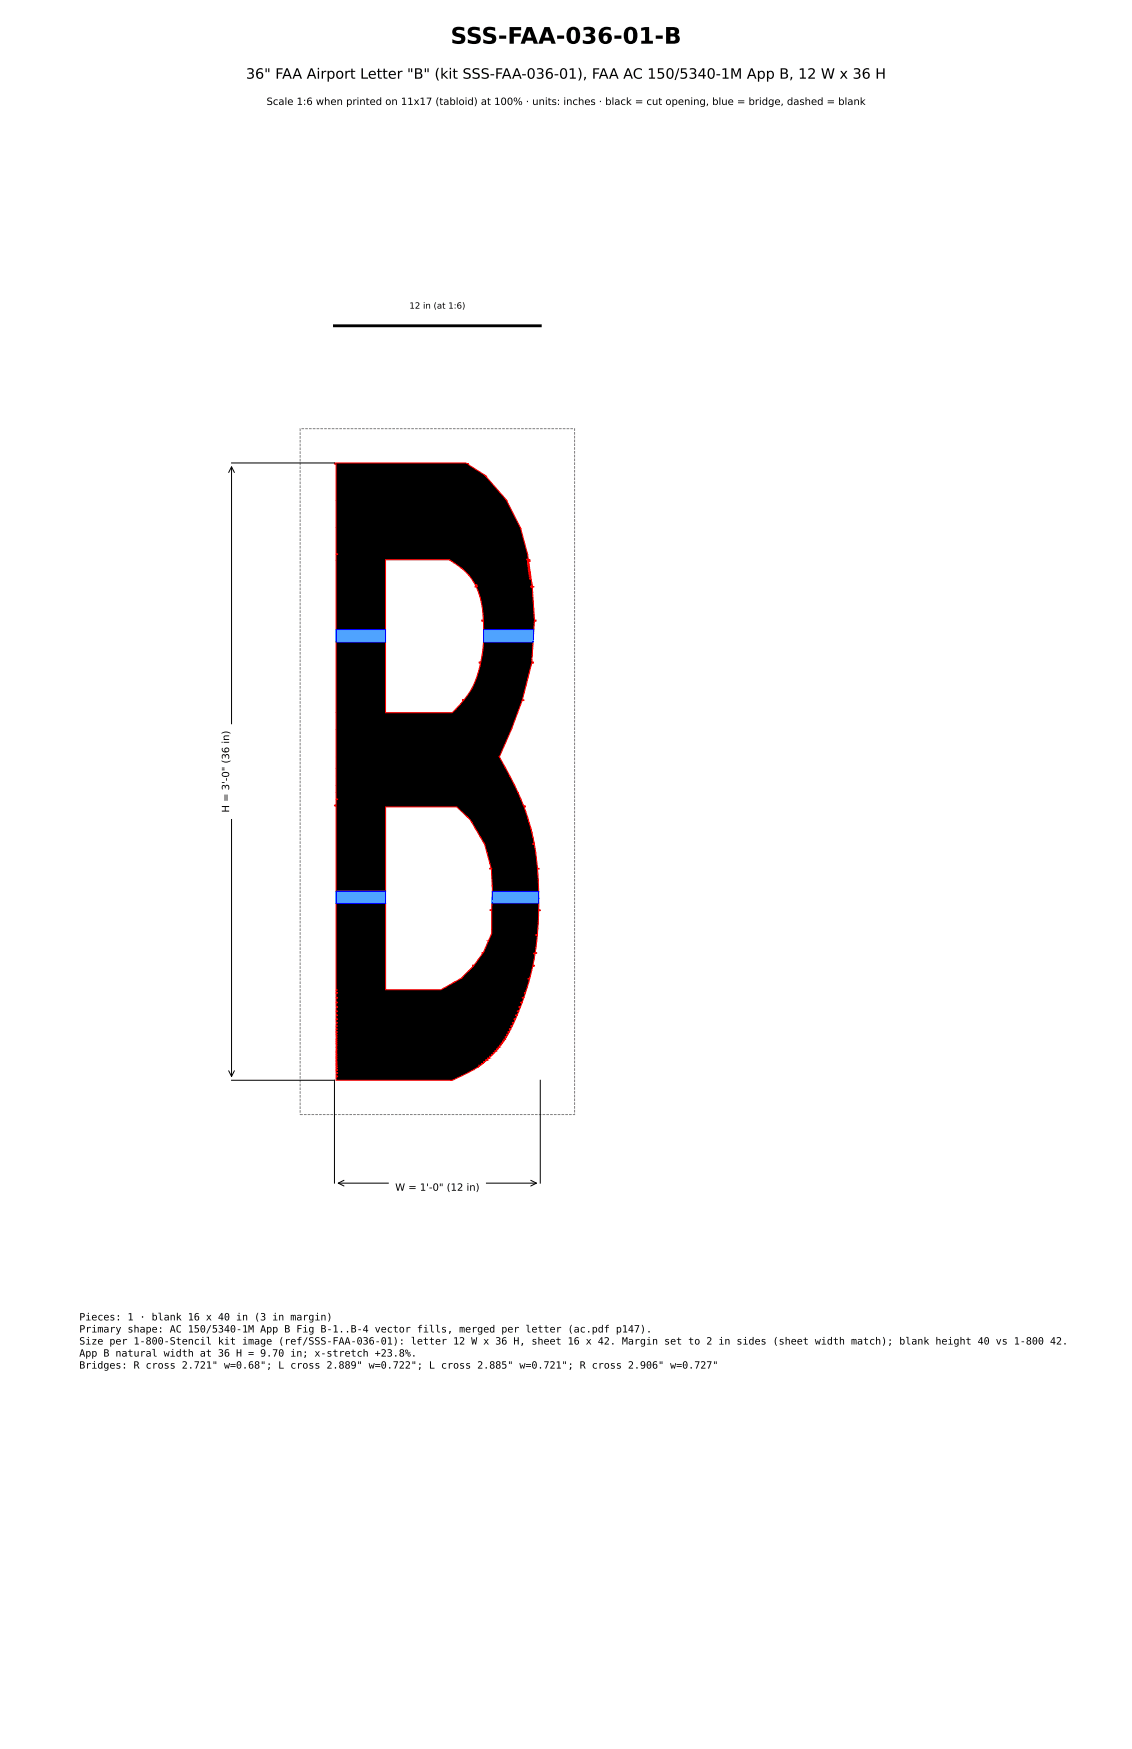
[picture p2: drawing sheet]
<svg xmlns="http://www.w3.org/2000/svg" width="279mm" height="432mm" viewBox="0 0 279 432" stroke-linecap="round" stroke-linejoin="round" font-family="sans-serif">
<defs><g id="words">
<text font-size="5.6" x="111.2" y="10.8">SSS-FAA-036-01-B</text>
<text font-size="3.5" x="60.7" y="19.4">36&quot; FAA Airport Letter &quot;B&quot; (kit SSS-FAA-036-01), FAA AC 150/5340-1M App B, 12 W x 36 H</text>
<g font-size="2.5">
<text x="65.8" y="25.9">Scale 1:6 when printed on 11x17 (tabloid) at 100% · units: inches · black = cut opening, blue = bridge, dashed = blank</text>
<text x="56.6" y="200.6" transform="rotate(-90 56.6 200.6)">H = 3'-0&quot; (36 in)</text>
<text x="97.5" y="294">W = 1'-0&quot; (12 in)</text>
<text x="19.6" y="326">Pieces: 1 · blank 16 x 40 in (3 in margin)</text>
<text x="19.6" y="329">Primary shape: AC 150/5340-1M App B Fig B-1..B-4 vector fills, merged per letter (ac.pdf p147).</text>
<text x="19.6" y="331.9">Size per 1-800-Stencil kit image (ref/SSS-FAA-036-01): letter 12 W x 36 H, sheet 16 x 42. Margin set to 2 in sides (sheet width match); blank height 40 vs 1-800 42.</text>
<text x="19.6" y="334.9">App B natural width at 36 H = 9.70 in; x-stretch +23.8%.</text>
<text x="19.6" y="337.9">Bridges: R cross 2.721&quot; w=0.68&quot;; L cross 2.889&quot; w=0.722&quot;; L cross 2.885&quot; w=0.721&quot;; R cross 2.906&quot; w=0.727&quot;</text>
</g>
<text font-size="2.1" x="101" y="76.2">12 in (at 1:6)</text>
</g></defs>
<path d="M74.1 105.8h67.7v169.4h-67.7z" fill="none" stroke="#808080" stroke-width=".25" stroke-dasharray=".7 .3" stroke-linecap="butt"/>
<path d="M82.6 114.3h32.4l.6 .1v.3l4.3 2.8 5.2 6 3.5 7 1.6 6.4 .2 1.1h-.4v.2h.8l-.6 .1v.2h.6v.1h-.6v.2h.3v.1h-.3v.2h.3l.1 .2h-.3v.2h.3v.2h-.3v.1h.4v.3h-.3v.1h.3l.1 .3h-.4v.2h.4v.2h-.3v.2h.3l.1 .3h-.4v.1h.4l.1 .3h-.4v.2h.4v.3h-.4v.2h.4l.1 .3h-.4v.2h.4l.2 1 .1 .7h-.4v.1h.8l-.7 .1v.2h.3l.5 8h.4v.3h-.4l-.1 2h-12.4l-.1-2-.4-.1v-.2h.4l-.5-4.5-.9-3-.3-.7h-.4l.6-.1v-.1l-.4-.2h.3v-.1h-.4l-.9-1.4-1.6-1.9-3.9-2.9h-15.7v17.3h-12.3v-18.6h.4v-.2h-.4v-22.1h-.3zM82.9 158.5h12.3v17.4h16.4l2.8-3h-.2v-.2h.4l.7-1 1.8-3.1 .7-1.9 .8-3h-.3v-.3h.4l.6-4.9h12.3l-.3 4.9h.3v.3h-.4l-2.1 8.2-.2 .8 .4 .1v.2h-.4l-2.6 6.9-3.1 6.9 3.8 7.1 2.2 5 .5 .2v.1h-.4l1.7 5.1 .8 3.8 .1 .2h-.4v.1l.4 .1 .8 5.9h.4v.1h-.4l.3 5.6h-11.5l-.2-5.6h-.4v-.1h.4l-1.7-6-3.6-6-3.3-3.2h-17.5v20.8h-12.3v-21l-.4-.1 .1-.1h.3v-1.4h.4v-.1h-.4zM82.9 223.1h12.3v21.3h13.6l5-2.8 3-3.1h-.2v-.2h.4l2.2-3-.2-.1 .4-.2 2-4.6v-5.6h-.4v-.2h.4v-1.6h11.6v1.6l.3 .1v.1h-.3l-.4 6h-.4v.1h.4l-.5 4.3 .4 .1h-.8v.2h.4l-.6 2.8h.4v.3h-.4l-.7 3h-.5v.1h.4l-.6 2.1-.4 1.2h-.3v.2h.3l-.4 1h-.4v.2h.4l-.4 1h-.4v.2h.4l-.4 .9h-.4v.2h.3l-.3 .9h-.4v.1h.3l-.3 .9h-.4v.1h.3l-.3 .8h-.4v.2h.3l-.3 .7h-.4v.2h.3l-.3 .6h-.4v.2h.3l-.3 .6h-.4v.2h.3l-.3 .5h-.3v.2h.3l-.3 .4h-.4v.2h.3l-.3 .5h-.3v.1h.2l-.2 .4h-.3v.2h.2l-.2 .3h-.4v.2h.2l-.2 .3h-.3l.2 .2-.3 .3h-.3l.2 .2-.2 .3h-.4v.1h.3l-.3 .4h-.3l.2 .1-.3 .3h-.3v.2h.2l-.3 .3h-.4l.2 .1-.3 .3h-.3l.2 .2-.3 .3h-.4l.2 .1-.3 .3h-.3v.2h.2l-.4 .3h-.3v.1h.2l-.3 .3h-.4l.2 .1-.4 .3h-.4v.2h.3l-.4 .3h-.5v.1h.2l-.3 .4-6.5 3.2h-28.7v-.9h.4v-.1h-.4v-.7h.4v-.2h-.4v-.6h.4v-.1h-.4v-.4h.3v-.2h-.3v-.4h.3v-.1h-.3v-.3h.3v-.2h-.3l.3-.4h-.3l.2-.4h-.2v-.3l.2-.2h-.2l.2-.4h-.2v-.3l.2-.2h-.2l.2-.4h-.2v-.3l.2-.2h-.2v-.3l.2-.1h-.2l.2-.5h-.2v-.3l.2-.2h-.2v-.3l.2-.2h-.2v-.3h.3v-.2h-.3v-.3h.3v-.2h-.3v-.4h.3v-.1h-.3v-.5h.3v-.1l-.3-.1v-.4h.3v-.2h-.3v-.5h.3v-.2h-.3v-.6h.3v-.2h-.3v-.6h.4v-.2h-.4v-.7h.4v-.2h-.4v-.8h.4v-.1h-.4v-.9h.4v-.1h-.4v-.9h.4v-.2h-.4v-.9h.4v-.2h-.4v-1h.4v-.1l-.4-.1v-1h.4v-.2h-.4v-.5h.3v-.1h-.3z" fill="#000" stroke="#f00" stroke-width=".25"/>
<g fill="#4fa3ff" stroke="#00f" stroke-width=".25">
<path d="M82.9 220h12.3v3.1h-12.3z"/>
<path d="M121.5 220.1h11.5v2.9h-11.6z"/>
<path d="M82.9 155.5h12.3v3h-12.3z"/>
<path d="M119.4 155.4h12.4l-.2 3.1h-12.3z"/>
</g>
<path d="M56.4 116.7l.7-1.5 .8 1.5M57.1 115.2v150.6M57.1 114.3h25.4M56.4 264.3l.7 1.5 .8-1.5M57.1 266.7h25.4v25.4M133.3 266.7v25.4M83.5 292.1h48.9M84.9 291.4l-1.4 .7 1.4 .7M131 291.4l1.4 .7-1.4 .7" fill="none" stroke="#000" stroke-width=".25"/>
<path d="M82.5 80.4h50.8" fill="none" stroke="#000" stroke-width=".71"/>
<g fill="#fff" stroke="#fff" stroke-width=".35">
<path d="M96.1 290.7h23.7v5.3h-23.7z"/>
<path d="M53.3 179h5.3v23h-5.3z"/>
</g>
<use href="#words"/>
</svg>
